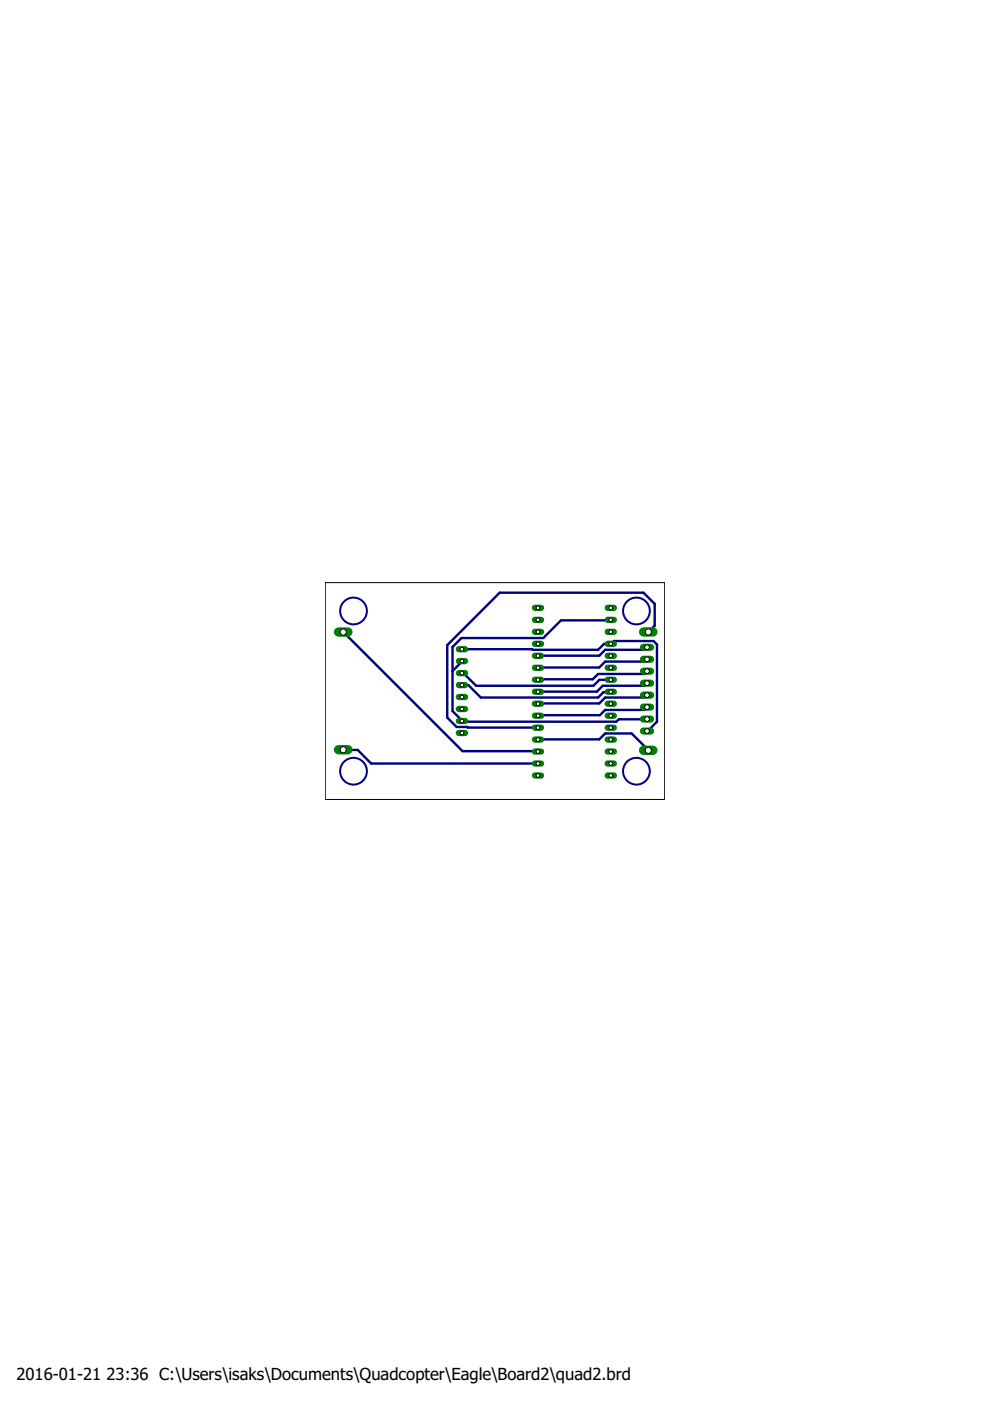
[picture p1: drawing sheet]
<svg xmlns="http://www.w3.org/2000/svg" width="210mm" height="297mm" viewBox="0 0 210 297" stroke-linecap="round" stroke-linejoin="round" font-family="sans-serif">
<defs><g id="words">
<g font-size="3.5">
<text x="3.5" y="292.5">2016-01-21</text>
<text x="22.6" y="292.5">23:36 C:\Users\isaks\Documents\Quadcopter\Eagle\Board2\quad2.brd</text>
</g>
</g></defs>
<g fill="none" stroke="#000080" stroke-width=".42">
<circle cx="75" cy="129.5" r="2.84"/>
<circle cx="134.9" cy="129.5" r="2.84"/>
<circle cx="75" cy="163.5" r="2.84"/>
<circle cx="134.9" cy="163.5" r="2.84"/>
</g>
<g fill="none" stroke="#000080" stroke-width=".51">
<path d="M72.8 134l25.3 25.3h16M97.9 137.6l28.9 .2 1.3-1.3h1.3l.8-.6h8.4l.7 .8v16.3l-2.1 2M97.9 137.6v.1M129.5 131.4l-10.6 .1-3.7 3.8h-17.4l-1.9 1.9v13.6l2.2 2.2h32.6l.5-.5h6M137.2 137.2l-.5 .6h-8.4l-1.2 1.2h-13M137.2 139.8l-.5 .5h-8.4l-1.2 1.2-13 .1M137.5 134l1.3-1.3v-4.7l-2.4-2.3h-30.5l-11.1 11.1v15.3l2 2h2.3l.1 .2h14.9M72.8 159h3l2.9 2.9h35.4M97.9 140.2l-2 2.1M97.9 142.7l.4 .1 2.6 2.6h24.9l1.3-1.3h2.4M97.9 145.2l1.4 .1 2.6 2.6h24.9l1.1-1.1 1.6-.1M114.1 156.8h13l1.2-1.3h5.6l3.6 3.6"/>
<path d="M137.2 142.3l-.5 .6h-9.9l-1.1 1.1-11.6 .1M137.2 144.8l-.5 .6h-8.9l-1.2 1.2-12.5 .1M137.2 147.4h.1M137.2 149.9l-.5 .6h-8.4l-1.1 1.1-13.1 .1M137.2 147.4l-.5 .5h-8.4l-1.2 1.2-13 .1M114.1 161.9h.1"/>
</g>
<path d="M71.8 134h2" fill="none" stroke="#008000" stroke-width="2"/>
<circle cx="72.8" cy="134" r=".66" fill="#fff" stroke="#000" stroke-width=".21"/>
<path d="M71.8 159h2" fill="none" stroke="#008000" stroke-width="2"/>
<circle cx="72.8" cy="159" r=".66" fill="#fff" stroke="#000" stroke-width=".21"/>
<path d="M136.5 159.1h1.9" fill="none" stroke="#008000" stroke-width="2"/>
<circle cx="137.5" cy="159.1" r=".66" fill="#fff" stroke="#000" stroke-width=".21"/>
<path d="M136.5 134h1.9" fill="none" stroke="#008000" stroke-width="2"/>
<circle cx="137.5" cy="134" r=".66" fill="#fff" stroke="#000" stroke-width=".21"/>
<path d="M136.4 155h1.5" fill="none" stroke="#008000" stroke-width="1.5"/>
<circle cx="137.2" cy="155" r=".51" fill="#fff" stroke="#000" stroke-width=".21"/>
<path d="M136.4 152.5h1.5" fill="none" stroke="#008000" stroke-width="1.5"/>
<circle cx="137.2" cy="152.5" r=".51" fill="#fff" stroke="#000" stroke-width=".21"/>
<path d="M136.4 149.9h1.5" fill="none" stroke="#008000" stroke-width="1.5"/>
<circle cx="137.2" cy="149.9" r=".51" fill="#fff" stroke="#000" stroke-width=".21"/>
<path d="M136.4 147.4h1.5" fill="none" stroke="#008000" stroke-width="1.5"/>
<circle cx="137.2" cy="147.4" r=".51" fill="#fff" stroke="#000" stroke-width=".21"/>
<path d="M136.4 144.8h1.5" fill="none" stroke="#008000" stroke-width="1.5"/>
<circle cx="137.2" cy="144.8" r=".51" fill="#fff" stroke="#000" stroke-width=".21"/>
<path d="M136.4 142.3h1.5" fill="none" stroke="#008000" stroke-width="1.5"/>
<circle cx="137.2" cy="142.3" r=".51" fill="#fff" stroke="#000" stroke-width=".21"/>
<path d="M136.4 139.8h1.5" fill="none" stroke="#008000" stroke-width="1.5"/>
<circle cx="137.2" cy="139.8" r=".51" fill="#fff" stroke="#000" stroke-width=".21"/>
<path d="M136.4 137.2h1.5" fill="none" stroke="#008000" stroke-width="1.5"/>
<circle cx="137.2" cy="137.2" r=".51" fill="#fff" stroke="#000" stroke-width=".21"/>
<path d="M128.8 164.4h1.4" fill="none" stroke="#008000" stroke-width="1.3"/>
<circle cx="129.5" cy="164.4" r=".4" fill="#fff" stroke="#000" stroke-width=".21"/>
<path d="M128.8 161.9h1.4" fill="none" stroke="#008000" stroke-width="1.3"/>
<circle cx="129.5" cy="161.9" r=".4" fill="#fff" stroke="#000" stroke-width=".21"/>
<path d="M128.8 159.3h1.4" fill="none" stroke="#008000" stroke-width="1.3"/>
<circle cx="129.5" cy="159.3" r=".4" fill="#fff" stroke="#000" stroke-width=".21"/>
<path d="M128.8 156.8h1.4" fill="none" stroke="#008000" stroke-width="1.3"/>
<circle cx="129.5" cy="156.8" r=".4" fill="#fff" stroke="#000" stroke-width=".21"/>
<path d="M128.8 154.3h1.4" fill="none" stroke="#008000" stroke-width="1.3"/>
<circle cx="129.5" cy="154.3" r=".4" fill="#fff" stroke="#000" stroke-width=".21"/>
<path d="M128.8 151.7h1.4" fill="none" stroke="#008000" stroke-width="1.3"/>
<circle cx="129.5" cy="151.7" r=".4" fill="#fff" stroke="#000" stroke-width=".21"/>
<path d="M128.8 149.2h1.4" fill="none" stroke="#008000" stroke-width="1.3"/>
<circle cx="129.5" cy="149.2" r=".4" fill="#fff" stroke="#000" stroke-width=".21"/>
<path d="M128.8 146.7h1.4" fill="none" stroke="#008000" stroke-width="1.3"/>
<circle cx="129.5" cy="146.7" r=".4" fill="#fff" stroke="#000" stroke-width=".21"/>
<path d="M128.8 144.1h1.4" fill="none" stroke="#008000" stroke-width="1.3"/>
<circle cx="129.5" cy="144.1" r=".4" fill="#fff" stroke="#000" stroke-width=".21"/>
<path d="M128.8 141.6h1.4" fill="none" stroke="#008000" stroke-width="1.3"/>
<circle cx="129.5" cy="141.6" r=".4" fill="#fff" stroke="#000" stroke-width=".21"/>
<path d="M128.8 139h1.4" fill="none" stroke="#008000" stroke-width="1.3"/>
<circle cx="129.5" cy="139" r=".4" fill="#fff" stroke="#000" stroke-width=".21"/>
<path d="M128.8 136.5h1.4" fill="none" stroke="#008000" stroke-width="1.3"/>
<circle cx="129.5" cy="136.5" r=".4" fill="#fff" stroke="#000" stroke-width=".21"/>
<path d="M128.8 134h1.4" fill="none" stroke="#008000" stroke-width="1.3"/>
<circle cx="129.5" cy="134" r=".4" fill="#fff" stroke="#000" stroke-width=".21"/>
<path d="M128.8 131.4h1.4" fill="none" stroke="#008000" stroke-width="1.3"/>
<circle cx="129.5" cy="131.4" r=".4" fill="#fff" stroke="#000" stroke-width=".21"/>
<path d="M128.8 128.9h1.4" fill="none" stroke="#008000" stroke-width="1.3"/>
<circle cx="129.5" cy="128.9" r=".4" fill="#fff" stroke="#000" stroke-width=".21"/>
<path d="M113.4 128.9h1.3" fill="none" stroke="#008000" stroke-width="1.3"/>
<circle cx="114.1" cy="128.9" r=".4" fill="#fff" stroke="#000" stroke-width=".21"/>
<path d="M113.4 131.4h1.3" fill="none" stroke="#008000" stroke-width="1.3"/>
<circle cx="114.1" cy="131.4" r=".4" fill="#fff" stroke="#000" stroke-width=".21"/>
<path d="M113.4 134h1.3" fill="none" stroke="#008000" stroke-width="1.3"/>
<circle cx="114.1" cy="134" r=".4" fill="#fff" stroke="#000" stroke-width=".21"/>
<path d="M113.4 136.5h1.3" fill="none" stroke="#008000" stroke-width="1.3"/>
<circle cx="114.1" cy="136.5" r=".4" fill="#fff" stroke="#000" stroke-width=".21"/>
<path d="M113.4 139h1.3" fill="none" stroke="#008000" stroke-width="1.3"/>
<circle cx="114.1" cy="139" r=".4" fill="#fff" stroke="#000" stroke-width=".21"/>
<path d="M113.4 141.6h1.3" fill="none" stroke="#008000" stroke-width="1.3"/>
<circle cx="114.1" cy="141.6" r=".4" fill="#fff" stroke="#000" stroke-width=".21"/>
<path d="M113.4 144.1h1.3" fill="none" stroke="#008000" stroke-width="1.3"/>
<circle cx="114.1" cy="144.1" r=".4" fill="#fff" stroke="#000" stroke-width=".21"/>
<path d="M113.4 146.7h1.3" fill="none" stroke="#008000" stroke-width="1.3"/>
<circle cx="114.1" cy="146.7" r=".4" fill="#fff" stroke="#000" stroke-width=".21"/>
<path d="M113.4 149.2h1.3" fill="none" stroke="#008000" stroke-width="1.3"/>
<circle cx="114.1" cy="149.2" r=".4" fill="#fff" stroke="#000" stroke-width=".21"/>
<path d="M113.4 151.7h1.3" fill="none" stroke="#008000" stroke-width="1.3"/>
<circle cx="114.1" cy="151.7" r=".4" fill="#fff" stroke="#000" stroke-width=".21"/>
<path d="M113.4 154.3h1.3" fill="none" stroke="#008000" stroke-width="1.3"/>
<circle cx="114.1" cy="154.3" r=".4" fill="#fff" stroke="#000" stroke-width=".21"/>
<path d="M113.4 156.8h1.3" fill="none" stroke="#008000" stroke-width="1.3"/>
<circle cx="114.1" cy="156.8" r=".4" fill="#fff" stroke="#000" stroke-width=".21"/>
<path d="M113.4 159.3h1.3" fill="none" stroke="#008000" stroke-width="1.3"/>
<circle cx="114.1" cy="159.3" r=".4" fill="#fff" stroke="#000" stroke-width=".21"/>
<path d="M113.4 161.9h1.3" fill="none" stroke="#008000" stroke-width="1.3"/>
<circle cx="114.1" cy="161.9" r=".4" fill="#fff" stroke="#000" stroke-width=".21"/>
<path d="M113.4 164.4h1.3" fill="none" stroke="#008000" stroke-width="1.3"/>
<circle cx="114.1" cy="164.4" r=".4" fill="#fff" stroke="#000" stroke-width=".21"/>
<path d="M97.3 137.6h1.3" fill="none" stroke="#008000" stroke-width="1.3"/>
<circle cx="97.9" cy="137.6" r=".4" fill="#fff" stroke="#000" stroke-width=".21"/>
<path d="M97.3 140.2h1.3" fill="none" stroke="#008000" stroke-width="1.3"/>
<circle cx="97.9" cy="140.2" r=".4" fill="#fff" stroke="#000" stroke-width=".21"/>
<path d="M97.3 142.7h1.3" fill="none" stroke="#008000" stroke-width="1.3"/>
<circle cx="97.9" cy="142.7" r=".4" fill="#fff" stroke="#000" stroke-width=".21"/>
<path d="M97.3 145.2h1.3" fill="none" stroke="#008000" stroke-width="1.3"/>
<circle cx="97.9" cy="145.2" r=".4" fill="#fff" stroke="#000" stroke-width=".21"/>
<path d="M97.3 147.8h1.3" fill="none" stroke="#008000" stroke-width="1.3"/>
<circle cx="97.9" cy="147.8" r=".4" fill="#fff" stroke="#000" stroke-width=".21"/>
<path d="M97.3 150.3h1.3" fill="none" stroke="#008000" stroke-width="1.3"/>
<circle cx="97.9" cy="150.3" r=".4" fill="#fff" stroke="#000" stroke-width=".21"/>
<path d="M97.3 152.9h1.3" fill="none" stroke="#008000" stroke-width="1.3"/>
<circle cx="97.9" cy="152.9" r=".4" fill="#fff" stroke="#000" stroke-width=".21"/>
<path d="M97.3 155.4h1.3" fill="none" stroke="#008000" stroke-width="1.3"/>
<circle cx="97.9" cy="155.4" r=".4" fill="#fff" stroke="#000" stroke-width=".21"/>
<path d="M69 123.5h71.9v46h-71.9z" fill="none" stroke="#000" stroke-width=".21"/>
<use href="#words"/>
</svg>
